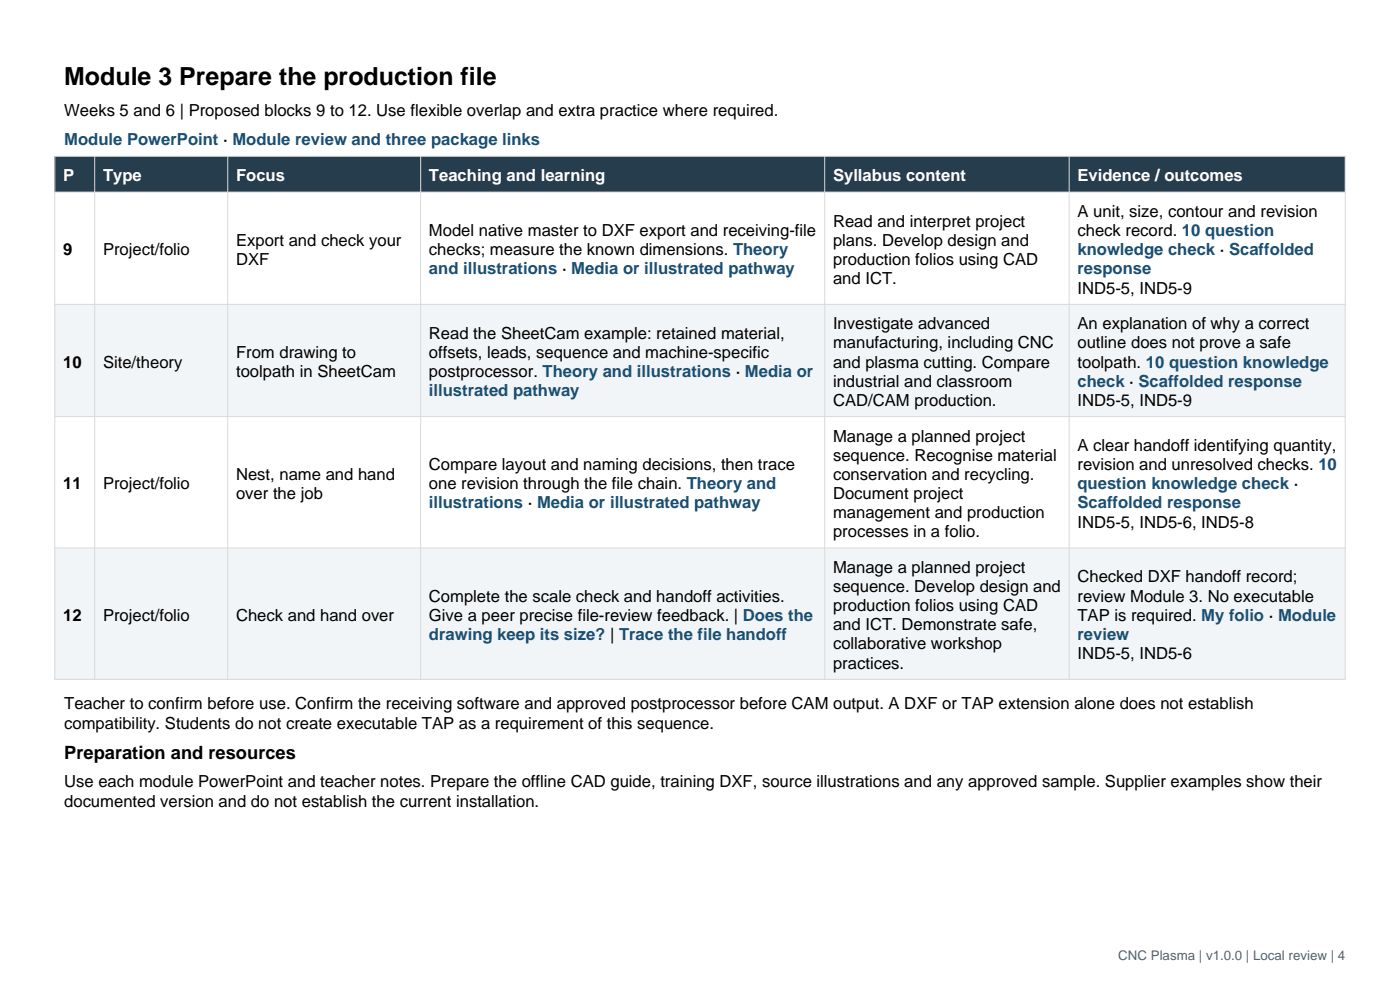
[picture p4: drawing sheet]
<svg xmlns="http://www.w3.org/2000/svg" width="297mm" height="210mm" viewBox="0 0 297 210" stroke-linecap="round" stroke-linejoin="round" font-family="sans-serif">
<defs><g id="words">
<text font-size="5.3" x="13.6" y="18">Module 3 Prepare the production file</text>
<text font-size="3.9" x="13.6" y="161">Preparation and resources</text>
<g font-size="3.5">
<text x="13.6" y="24.7">Weeks 5 and 6 | Proposed blocks 9 to 12. Use flexible overlap and extra practice where required.</text>
<text x="228.6" y="46">A unit, size, contour and revision</text>
<text x="50.1" y="52.1">Export and check your</text>
<text x="91" y="50.1">Model native master to DXF export and receiving-file</text>
<text x="176.7" y="48.1">Read and interpret project</text>
<text x="176.7" y="52.1">plans. Develop design and</text>
<text x="228.6" y="50.1">check record. 10 question</text>
<text x="13.4" y="54.2">9</text>
<text x="21.9" y="54.2">Project/folio</text>
<text x="50.1" y="56.2">DXF</text>
<text x="91" y="54.2">checks; measure the known dimensions. Theory</text>
<text x="176.7" y="56.2">production folios using CAD</text>
<text x="176.7" y="60.2">and ICT.</text>
<text x="228.6" y="62.3">IND5-5, IND5-9</text>
<text x="91" y="71.9">Read the SheetCam example: retained material,</text>
<text x="176.7" y="69.8">Investigate advanced</text>
<text x="228.6" y="69.8">An explanation of why a correct</text>
<text x="13.4" y="78">10</text>
<text x="21.9" y="78">Site/theory</text>
<text x="50.1" y="75.9">From drawing to</text>
<text x="91" y="75.9">offsets, leads, sequence and machine-specific</text>
<text x="176.7" y="73.9">manufacturing, including CNC</text>
<text x="176.7" y="78">and plasma cutting. Compare</text>
<text x="228.6" y="73.9">outline does not prove a safe</text>
<text x="228.6" y="78">toolpath. 10 question knowledge</text>
<text x="50.1" y="80">toolpath in SheetCam</text>
<text x="91" y="80">postprocessor. Theory and illustrations · Media or</text>
<text x="176.7" y="82">industrial and classroom</text>
<text x="176.7" y="86.1">CAD/CAM production.</text>
<text x="228.6" y="86.1">IND5-5, IND5-9</text>
<text x="176.7" y="93.7">Manage a planned project</text>
<text x="228.6" y="95.7">A clear handoff identifying quantity,</text>
<text x="50.1" y="101.8">Nest, name and hand</text>
<text x="91" y="99.7">Compare layout and naming decisions, then trace</text>
<text x="176.7" y="97.7">sequence. Recognise material</text>
<text x="176.7" y="101.8">conservation and recycling.</text>
<text x="228.6" y="99.7">revision and unresolved checks. 10</text>
<text x="13.4" y="103.8">11</text>
<text x="21.9" y="103.8">Project/folio</text>
<text x="50.1" y="105.8">over the job</text>
<text x="91" y="103.8">one revision through the file chain. Theory and</text>
<text x="176.7" y="105.8">Document project</text>
<text x="176.7" y="109.9">management and production</text>
<text x="176.7" y="113.9">processes in a folio.</text>
<text x="228.6" y="111.9">IND5-5, IND5-6, IND5-8</text>
<text x="176.7" y="121.5">Manage a planned project</text>
<text x="176.7" y="125.6">sequence. Develop design and</text>
<text x="228.6" y="123.6">Checked DXF handoff record;</text>
<text x="13.4" y="131.7">12</text>
<text x="21.9" y="131.7">Project/folio</text>
<text x="50.1" y="131.7">Check and hand over</text>
<text x="91" y="127.6">Complete the scale check and handoff activities.</text>
<text x="91" y="131.7">Give a peer precise file-review feedback. | Does the</text>
<text x="176.7" y="129.6">production folios using CAD</text>
<text x="228.6" y="127.6">review Module 3. No executable</text>
<text x="228.6" y="131.7">TAP is required. My folio · Module</text>
<text x="176.7" y="133.7">and ICT. Demonstrate safe,</text>
<text x="176.7" y="137.8">collaborative workshop</text>
<text x="176.7" y="141.8">practices.</text>
<text x="228.6" y="139.8">IND5-5, IND5-6</text>
<text x="13.6" y="150.5">Teacher to confirm before use. Confirm the receiving software and approved postprocessor before CAM output. A DXF or TAP extension alone does not establish</text>
<text x="13.6" y="154.7">compatibility. Students do not create executable TAP as a requirement of this sequence.</text>
<text x="13.6" y="167">Use each module PowerPoint and teacher notes. Prepare the offline CAD guide, training DXF, source illustrations and any approved sample. Supplier examples show their</text>
<text x="13.6" y="171.3">documented version and do not establish the current installation.</text>
</g>
<g font-size="3.5" fill="#184f74">
<text x="13.6" y="30.7">Module PowerPoint · Module review and three package links</text>
<text x="91" y="58.2">and illustrations · Media or illustrated pathway</text>
<text x="228.6" y="54.2">knowledge check · Scaffolded</text>
<text x="228.6" y="58.2">response</text>
<text x="228.6" y="82">check · Scaffolded response</text>
<text x="91" y="84">illustrated pathway</text>
<text x="91" y="107.9">illustrations · Media or illustrated pathway</text>
<text x="228.6" y="103.8">question knowledge check ·</text>
<text x="228.6" y="107.9">Scaffolded response</text>
<text x="91" y="135.7">drawing keep its size? | Trace the file handoff</text>
<text x="228.6" y="135.7">review</text>
</g>
<g font-size="3.5" fill="#fff">
<text x="13.4" y="38.5">P</text>
<text x="21.9" y="38.5">Type</text>
<text x="50.1" y="38.5">Focus</text>
<text x="91" y="38.5">Teaching and learning</text>
<text x="176.7" y="38.5">Syllabus content</text>
<text x="228.6" y="38.5">Evidence / outcomes</text>
</g>
<text font-size="2.8" fill="#52616b" x="237.2" y="203.6">CNC Plasma | v1.0.0 | Local review | 4</text>
</g></defs>
<path d="M11.6 33.2h273.8v7.5h-273.8z" fill-rule="evenodd" fill="#263d4d"/>
<path d="M11.6 40.7h273.8v23.9h-273.8z" fill-rule="evenodd" fill="#fff"/>
<path d="M11.6 64.6h273.8v23.8h-273.8z" fill-rule="evenodd" fill="#f2f5f7"/>
<path d="M11.6 88.4h273.8v27.8h-273.8z" fill-rule="evenodd" fill="#fff"/>
<path d="M11.6 116.2h273.8v27.9h-273.8z" fill-rule="evenodd" fill="#f2f5f7"/>
<path d="M11.6 33.2h273.8v110.9h-273.8zM20.1 33.2v110.9M48.3 33.2v110.9M89.2 33.2v110.9M175 33.2v110.9M226.8 33.2v110.9M11.6 40.7h273.8M11.6 64.6h273.8M11.6 88.4h273.8M11.6 116.2h273.8" fill="none" stroke="#d9d9d9" stroke-width=".21"/>
<use href="#words"/>
</svg>
